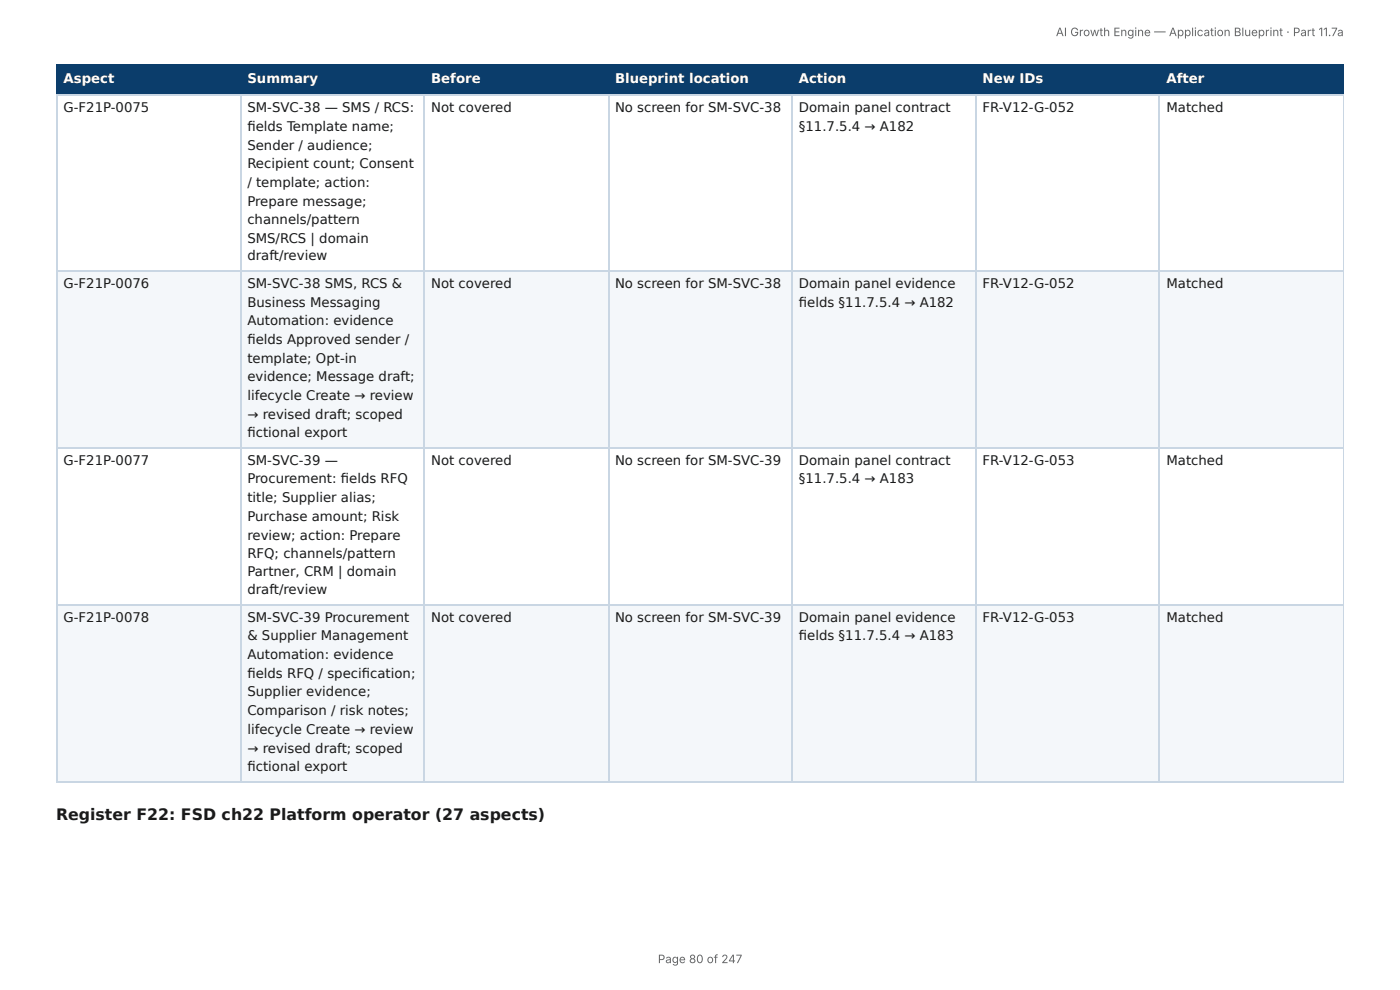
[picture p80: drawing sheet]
<svg xmlns="http://www.w3.org/2000/svg" width="297mm" height="210mm" viewBox="0 0 297 210" stroke-linecap="round" stroke-linejoin="round" font-family="sans-serif">
<defs><g id="words">
<text font-size="3.3" fill="#1a1a1a" x="11.9" y="174.1">Register F22: FSD ch22 Platform operator (27 aspects)</text>
<g font-size="2.8" fill="#fff">
<text x="13.5" y="17.7">Aspect</text>
<text x="52.5" y="17.7">Summary</text>
<text x="91.6" y="17.7">Before</text>
<text x="130.6" y="17.7">Blueprint location</text>
<text x="169.7" y="17.7">Action</text>
<text x="208.7" y="17.7">New IDs</text>
<text x="247.7" y="17.7">After</text>
</g>
<g font-size="2.8" fill="#1a1a1a">
<text x="13.5" y="23.8">G-F21P-0075</text>
<text x="52.5" y="23.8">SM-SVC-38 — SMS / RCS:</text>
<text x="91.6" y="23.8">Not covered</text>
<text x="130.6" y="23.8">No screen for SM-SVC-38</text>
<text x="169.7" y="23.8">Domain panel contract</text>
<text x="208.7" y="23.8">FR-V12-G-052</text>
<text x="247.7" y="23.8">Matched</text>
<text x="52.5" y="27.8">fi elds Template name;</text>
<text x="169.7" y="27.8">§11.7.5.4 → A182</text>
<text x="52.5" y="31.7">Sender / audience;</text>
<text x="52.5" y="35.7">Recipient count; Consent</text>
<text x="52.5" y="39.7">/ template; action:</text>
<text x="52.5" y="43.7">Prepare message;</text>
<text x="52.5" y="47.6">channels/pattern</text>
<text x="52.5" y="51.6">SMS/RCS | domain</text>
<text x="52.5" y="55.3">draft/review</text>
<text x="13.5" y="61.1">G-F21P-0076</text>
<text x="52.5" y="61.1">SM-SVC-38 SMS, RCS &amp;</text>
<text x="52.5" y="65.1">Business Messaging</text>
<text x="91.6" y="61.1">Not covered</text>
<text x="130.6" y="61.1">No screen for SM-SVC-38</text>
<text x="169.7" y="61.1">Domain panel evidence</text>
<text x="169.7" y="65.1">fi elds §11.7.5.4 → A182</text>
<text x="208.7" y="61.1">FR-V12-G-052</text>
<text x="247.7" y="61.1">Matched</text>
<text x="52.5" y="69.1">Automation: evidence</text>
<text x="52.5" y="73">fi elds Approved sender /</text>
<text x="52.5" y="77">template; Opt-in</text>
<text x="52.5" y="81">evidence; Message draft;</text>
<text x="52.5" y="84.9">lifecycle Create → review</text>
<text x="52.5" y="88.9">→ revised draft; scoped</text>
<text x="52.5" y="92.9">fi ctional export</text>
<text x="13.5" y="98.7">G-F21P-0077</text>
<text x="52.5" y="98.7">SM-SVC-39 —</text>
<text x="91.6" y="98.7">Not covered</text>
<text x="130.6" y="98.7">No screen for SM-SVC-39</text>
<text x="169.7" y="98.7">Domain panel contract</text>
<text x="208.7" y="98.7">FR-V12-G-053</text>
<text x="247.7" y="98.7">Matched</text>
<text x="52.5" y="102.7">Procurement: fi elds RFQ</text>
<text x="52.5" y="106.6">title; Supplier alias;</text>
<text x="169.7" y="102.7">§11.7.5.4 → A183</text>
<text x="52.5" y="110.6">Purchase amount; Risk</text>
<text x="52.5" y="114.6">review; action: Prepare</text>
<text x="52.5" y="118.5">RFQ; channels/pattern</text>
<text x="52.5" y="122.2">Partner, CRM | domain</text>
<text x="52.5" y="126.2">draft/review</text>
<text x="13.5" y="132">G-F21P-0078</text>
<text x="52.5" y="132">SM-SVC-39 Procurement</text>
<text x="52.5" y="136">&amp; Supplier Management</text>
<text x="91.6" y="132">Not covered</text>
<text x="130.6" y="132">No screen for SM-SVC-39</text>
<text x="169.7" y="132">Domain panel evidence</text>
<text x="169.7" y="136">fi elds §11.7.5.4 → A183</text>
<text x="208.7" y="132">FR-V12-G-053</text>
<text x="247.7" y="132">Matched</text>
<text x="52.5" y="140">Automation: evidence</text>
<text x="52.5" y="143.9">fi elds RFQ / specifi cation;</text>
<text x="52.5" y="147.9">Supplier evidence;</text>
<text x="52.5" y="151.9">Comparison / risk notes;</text>
<text x="52.5" y="155.8">lifecycle Create → review</text>
<text x="52.5" y="159.8">→ revised draft; scoped</text>
<text x="52.5" y="163.8">fi ctional export</text>
</g>
<g font-size="2.5" fill="#666">
<text x="224.3" y="7.7">AI Growth Engine — Application Blueprint · Part 11.7a</text>
<text x="139.7" y="204.5">Page 80 of 247</text>
</g>
</g></defs>
<g fill="#0b3d6b">
<path d="M12.2 14h38.9v6.1h-38.9z"/>
<path d="M51.1 14h39.1v6.1h-39.1z"/>
<path d="M90.2 14h38.9v6.1h-38.9z"/>
<path d="M129.1 14h39.2v6.1h-39.2z"/>
<path d="M168.3 14h38.9v6.1h-38.9z"/>
<path d="M207.2 14h39.1v6.1h-39.1z"/>
<path d="M246.3 14h39.1v6.1h-39.1z"/>
</g>
<g fill="#f4f7fa">
<path d="M12.2 57.7h38.9v37.3h-38.9z"/>
<path d="M51.1 57.7h39.1v37.3h-39.1z"/>
<path d="M90.2 57.7h38.9v37.3h-38.9z"/>
<path d="M129.1 57.7h39.2v37.3h-39.2z"/>
<path d="M168.3 57.7h38.9v37.3h-38.9z"/>
<path d="M207.2 57.7h39.1v37.3h-39.1z"/>
<path d="M246.3 57.7h39.1v37.3h-39.1z"/>
<path d="M12.2 128.6h38.9v37.3h-38.9z"/>
<path d="M51.1 128.6h39.1v37.3h-39.1z"/>
<path d="M90.2 128.6h38.9v37.3h-38.9z"/>
<path d="M129.1 128.6h39.2v37.3h-39.2z"/>
<path d="M168.3 128.6h38.9v37.3h-38.9z"/>
<path d="M207.2 128.6h39.1v37.3h-39.1z"/>
<path d="M246.3 128.6h39.1v37.3h-39.1z"/>
</g>
<path d="M11.9 13.9h273.5M12 13.8v6.6M51.2 13.8v6.6M90.1 13.8v6.6M129.2 13.8v6.6M168.1 13.8v6.6M207.3 13.8v6.6M246.2 13.8v6.6M11.9 20.2h273.5" fill="none" stroke="#0b3d6b" stroke-width=".26"/>
<path d="M285.3 13.8v6.6" fill="none" stroke="#0b3d6b" stroke-width=".21"/>
<path d="M11.9 20.2h273.5M12 20.4v145.8M51.2 20.4v145.8M90.1 20.4v145.8M129.2 20.4v145.8M168.1 20.4v145.8M207.3 20.4v145.8M246.2 20.4v145.8M11.9 57.5h273.5M11.9 95.1h273.5M11.9 128.5h273.5M11.9 166h273.5" fill="none" stroke="#c9d6e3" stroke-width=".26"/>
<path d="M285.3 20.4v145.8" fill="none" stroke="#c9d6e3" stroke-width=".21"/>
<use href="#words"/>
</svg>
